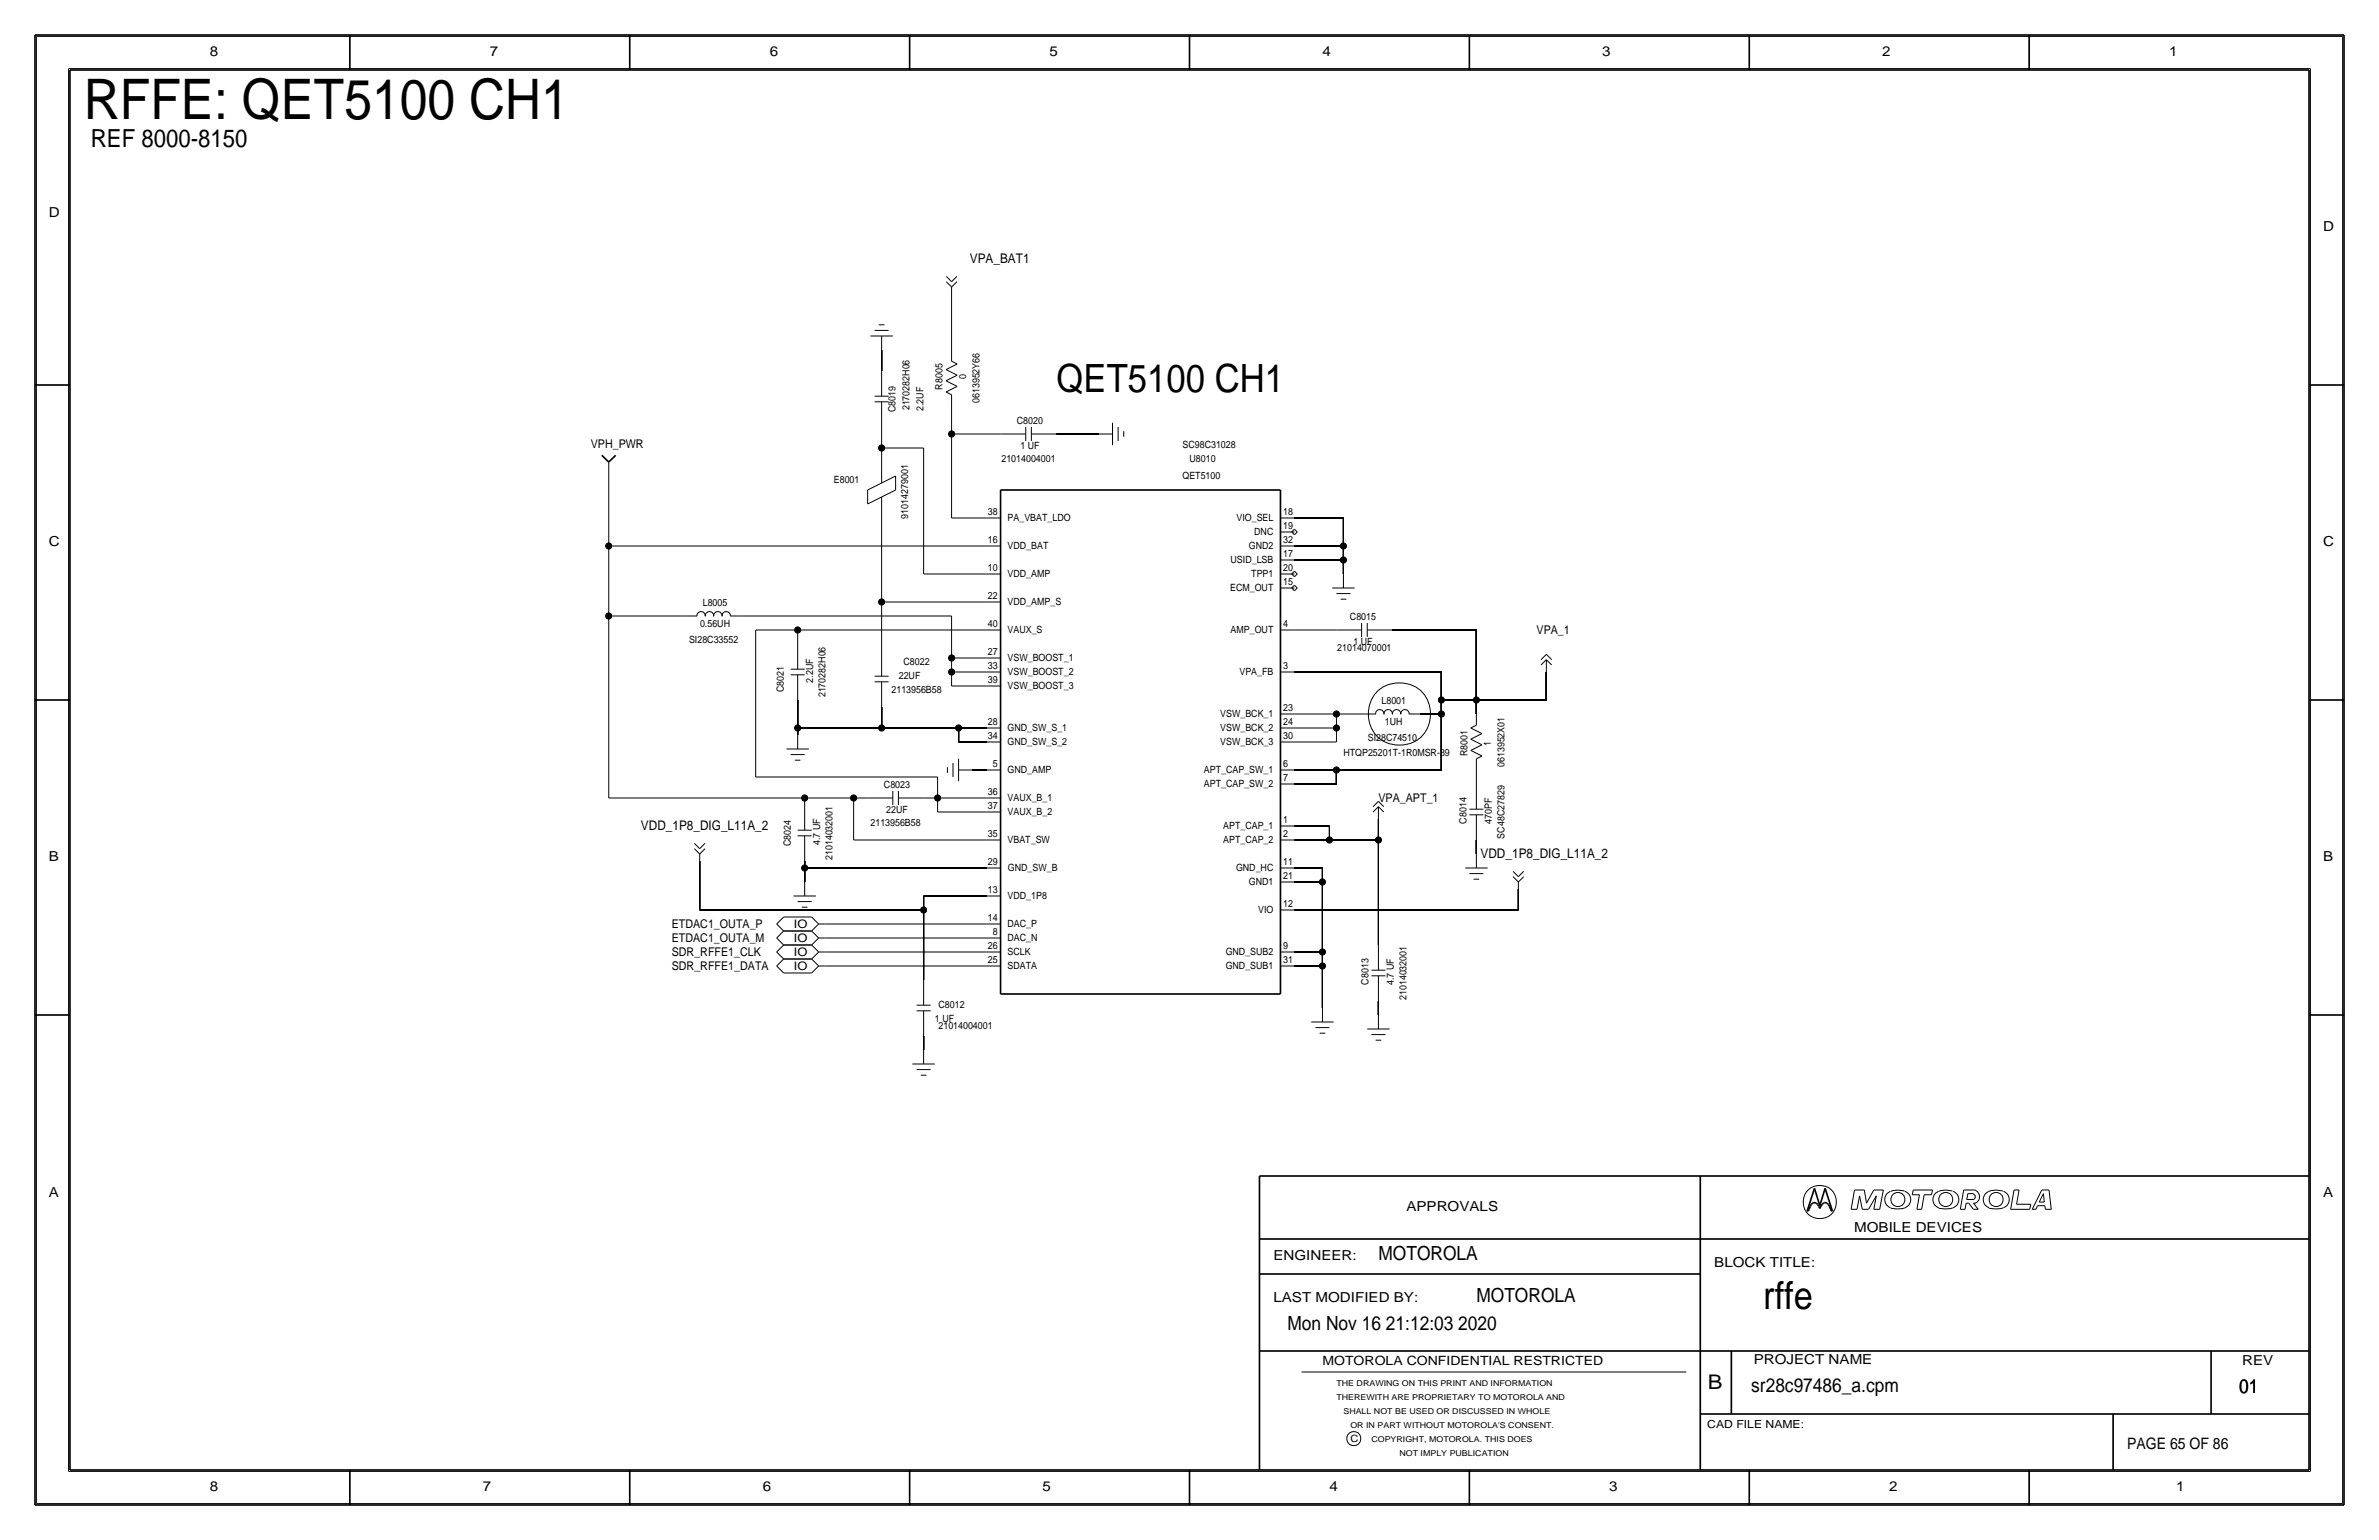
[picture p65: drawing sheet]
<svg xmlns="http://www.w3.org/2000/svg" width="432mm" height="279mm" viewBox="0 0 432 279" stroke-linecap="round" stroke-linejoin="round" font-family="sans-serif">
<defs><g id="words">
<text font-size="10.1" x="15.2" y="21.6">RFFE: QET5100 CH1</text>
<text font-size="7.1" x="191.8" y="71.1">QET5100 CH1</text>
<text font-size="7" x="320" y="237.5">rffe</text>
<text font-size="4.5" x="16.5" y="26.7">REF 8000-8150</text>
<text font-size="3.7" x="310" y="252.1">B</text>
<g font-size="3.5">
<text x="250.2" y="228.6">MOTOROLA</text>
<text x="268" y="236.2">MOTOROLA</text>
<text x="233.7" y="241.3">Mon Nov 16 21:12:03 2020</text>
<text x="317.9" y="252.6">sr28c97486_a.cpm</text>
<text x="406.4" y="252.7">01</text>
</g>
<text font-size="2.9" x="386.1" y="262.9">PAGE 65 OF 86</text>
<g font-size="2.5">
<text x="38.1" y="10.2">8</text>
<text x="88.9" y="10.2">7</text>
<text x="139.7" y="10.2">6</text>
<text x="190.5" y="10.2">5</text>
<text x="240" y="10.2">4</text>
<text x="290.8" y="10.2">3</text>
<text x="341.6" y="10.2">2</text>
<text x="393.7" y="10.2">1</text>
<text x="8.9" y="39.4">D</text>
<text x="421.6" y="41.9">D</text>
<text x="8.9" y="99.1">C</text>
<text x="421.6" y="99.1">C</text>
<text x="8.9" y="156.2">B</text>
<text x="421.6" y="156.2">B</text>
<text x="8.9" y="217.2">A</text>
<text x="255.3" y="219.7">APPROVALS</text>
<text x="421.6" y="217.2">A</text>
<text x="336.5" y="223.5">MOBILE DEVICES</text>
<text x="231.1" y="228.6">ENGINEER:</text>
<text x="311.1" y="229.9">BLOCK TITLE:</text>
<text x="231.1" y="236.2">LAST MODIFIED BY:</text>
<text x="318.3" y="247.5">PROJECT NAME</text>
<text x="407" y="247.6">REV</text>
<text x="38.1" y="270.5">8</text>
<text x="87.6" y="270.5">7</text>
<text x="138.4" y="270.5">6</text>
<text x="189.2" y="270.5">5</text>
<text x="241.3" y="270.5">4</text>
<text x="292.1" y="270.5">3</text>
<text x="342.9" y="270.5">2</text>
<text x="395" y="270.5">1</text>
</g>
<g font-size="2.4">
<text x="176" y="47.8">VPA_BAT1</text>
<text x="116.3" y="150.6">VDD_1P8_DIG_L11A_2</text>
<text x="268.7" y="155.7">VDD_1P8_DIG_L11A_2</text>
</g>
<text font-size="2.3" x="240" y="247.6">MOTOROLA CONFIDENTIAL RESTRICTED</text>
<g font-size="2.2">
<text x="107.2" y="81.3">VPH_PWR</text>
<text x="278.9" y="115.1">VPA_1</text>
<text x="250.2" y="145.5">VPA_APT_1</text>
<text x="121.9" y="168.4">ETDAC1_OUTA_P</text>
<text x="121.9" y="173.5">SDR_RFFE1_CLK</text>
<text x="121.9" y="170.9">ETDAC1_OUTA_M</text>
<text x="121.9" y="176">SDR_RFFE1_DATA</text>
</g>
<g font-size="2.1">
<text x="144.1" y="170.9">IO</text>
<text x="144.1" y="168.4">IO</text>
<text x="144.1" y="173.4">IO</text>
<text x="144.1" y="176">IO</text>
</g>
<text font-size="2" x="309.9" y="259.1">CAD FILE NAME:</text>
<g font-size="1.8">
<text x="171.1" y="70.7" transform="rotate(-90 171.1 70.7)">R8005</text>
<text x="175.4" y="68.8" transform="rotate(-90 175.4 68.8)">0</text>
<text x="162.6" y="74.8" transform="rotate(-90 162.6 74.8)">C8019</text>
<text x="165.1" y="74.5" transform="rotate(-90 165.1 74.5)">2170282H06</text>
<text x="167.6" y="74.6" transform="rotate(-90 167.6 74.6)">2.2UF</text>
<text x="177.8" y="73.1" transform="rotate(-90 177.8 73.1)">0613952Y66</text>
<text x="184.6" y="77">C8020</text>
<text x="181.8" y="83.8">21014004001</text>
<text x="185.2" y="81.5">1 UF</text>
<text x="214.6" y="81.3">SC98C31028</text>
<text x="215.9" y="83.8">U8010</text>
<text x="151.3" y="87.6">E8001</text>
<text x="214.6" y="86.9">QET5100</text>
<text x="164.8" y="94.1" transform="rotate(-90 164.8 94.1)">91014279001</text>
<text x="179.3" y="93.5">38</text>
<text x="182.9" y="94.6">PA_VBAT_LDO</text>
<text x="224.4" y="94.6">VIO_SEL</text>
<text x="232.9" y="93.5">18</text>
<text x="179.3" y="98.6">16</text>
<text x="182.9" y="99.7">VDD_BAT</text>
<text x="226.7" y="99.7">GND2</text>
<text x="227.7" y="97.1">DNC</text>
<text x="232.9" y="101.1">17</text>
<text x="232.9" y="96">19</text>
<text x="232.9" y="98.6">32</text>
<text x="179.3" y="103.6">10</text>
<text x="182.9" y="104.7">VDD_AMP</text>
<text x="223.3" y="107.3">ECM_OUT</text>
<text x="223.4" y="102.2">USID_LSB</text>
<text x="227.1" y="104.7">TPP1</text>
<text x="232.9" y="103.6">20</text>
<text x="232.9" y="106.2">15</text>
<text x="127.1" y="113.8">0.56UH</text>
<text x="127.6" y="110">L8005</text>
<text x="179.3" y="108.7">22</text>
<text x="179.3" y="113.8">40</text>
<text x="182.9" y="109.8">VDD_AMP_S</text>
<text x="232.9" y="113.8">4</text>
<text x="245" y="112.5">C8015</text>
<text x="125.1" y="116.6">SI28C33552</text>
<text x="179.3" y="118.9">27</text>
<text x="182.9" y="114.9">VAUX_S</text>
<text x="182.9" y="120">VSW_BOOST_1</text>
<text x="223.4" y="114.9">AMP_OUT</text>
<text x="242.7" y="118.1">21014070001</text>
<text x="245.7" y="117.1">1 UF</text>
<text x="142.2" y="125.6" transform="rotate(-90 142.2 125.6)">C8021</text>
<text x="147.6" y="123.9" transform="rotate(-90 147.6 123.9)">2.2UF</text>
<text x="161.8" y="125.7">2113956B58</text>
<text x="163.1" y="123.2">22UF</text>
<text x="164" y="120.6">C8022</text>
<text x="179.3" y="124">39</text>
<text x="179.3" y="121.4">33</text>
<text x="182.9" y="125.1">VSW_BOOST_3</text>
<text x="182.9" y="122.5">VSW_BOOST_2</text>
<text x="225" y="122.5">VPA_FB</text>
<text x="232.9" y="121.4">3</text>
<text x="149.9" y="126.5" transform="rotate(-90 149.9 126.5)">2170282H06</text>
<text x="179.3" y="131.6">28</text>
<text x="221.5" y="130.1">VSW_BCK_1</text>
<text x="232.9" y="131.6">24</text>
<text x="232.9" y="129">23</text>
<text x="250.7" y="127.8">L8001</text>
<text x="251.4" y="131.6">1UH</text>
<text x="179.3" y="134.1">34</text>
<text x="182.9" y="135.2">GND_SW_S_2</text>
<text x="182.9" y="132.7">GND_SW_S_1</text>
<text x="221.5" y="135.2">VSW_BCK_3</text>
<text x="221.5" y="132.7">VSW_BCK_2</text>
<text x="232.9" y="134.1">30</text>
<text x="243.8" y="137.2">HTQP25201T-1R0MSR-39</text>
<text x="248.3" y="134.4">SI28C74510</text>
<text x="266.3" y="137.2" transform="rotate(-90 266.3 137.2)">R8001</text>
<text x="270.6" y="135.3" transform="rotate(-90 270.6 135.3)">1</text>
<text x="160.4" y="143">C8023</text>
<text x="180.2" y="139.1">5</text>
<text x="182.9" y="140.3">GND_AMP</text>
<text x="218.5" y="142.8">APT_CAP_SW_2</text>
<text x="218.5" y="140.3">APT_CAP_SW_1</text>
<text x="232.9" y="141.7">7</text>
<text x="232.9" y="139.1">6</text>
<text x="273.1" y="139.2" transform="rotate(-90 273.1 139.2)">0613952X01</text>
<text x="158" y="149.9">2113956B58</text>
<text x="160.8" y="147.6">22UF</text>
<text x="179.3" y="144.2">36</text>
<text x="179.3" y="146.8">37</text>
<text x="182.9" y="147.9">VAUX_B_2</text>
<text x="182.9" y="145.3">VAUX_B_1</text>
<text x="232.9" y="149.3">1</text>
<text x="266.2" y="149.4" transform="rotate(-90 266.2 149.4)">C8014</text>
<text x="270.8" y="149.4" transform="rotate(-90 270.8 149.4)">470PF</text>
<text x="143.5" y="153.5" transform="rotate(-90 143.5 153.5)">C8024</text>
<text x="148.8" y="153.3" transform="rotate(-90 148.8 153.3)">4.7 UF</text>
<text x="179.3" y="151.9">35</text>
<text x="182.9" y="153">VBAT_SW</text>
<text x="222" y="150.5">APT_CAP_1</text>
<text x="222" y="153">APT_CAP_2</text>
<text x="232.9" y="151.9">2</text>
<text x="273.1" y="152.2" transform="rotate(-90 273.1 152.2)">SC48C27829</text>
<text x="151.1" y="156.1" transform="rotate(-90 151.1 156.1)">21014032001</text>
<text x="179.3" y="157">29</text>
<text x="182.9" y="158.1">GND_SW_B</text>
<text x="224.3" y="158.1">GND_HC</text>
<text x="226.7" y="160.6">GND1</text>
<text x="232.9" y="157">11</text>
<text x="232.9" y="159.5">21</text>
<text x="179.3" y="167.1">14</text>
<text x="179.3" y="162.1">13</text>
<text x="182.9" y="163.2">VDD_1P8</text>
<text x="228.4" y="165.7">VIO</text>
<text x="232.9" y="164.6">12</text>
<text x="179.3" y="172.2">26</text>
<text x="180.2" y="169.7">8</text>
<text x="182.9" y="173.3">SCLK</text>
<text x="182.9" y="170.8">DAC_N</text>
<text x="182.9" y="168.2">DAC_P</text>
<text x="222.5" y="173.3">GND_SUB2</text>
<text x="232.9" y="172.2">9</text>
<text x="179.3" y="174.8">25</text>
<text x="182.9" y="175.9">SDATA</text>
<text x="222.5" y="175.9">GND_SUB1</text>
<text x="232.9" y="174.8">31</text>
<text x="248.4" y="178.6" transform="rotate(-90 248.4 178.6)">C8013</text>
<text x="253" y="178.7" transform="rotate(-90 253 178.7)">4.7 UF</text>
<text x="169.7" y="185.4">1 UF</text>
<text x="170.3" y="182.9">C8012</text>
<text x="255.3" y="181.5" transform="rotate(-90 255.3 181.5)">21014032001</text>
<text x="170.3" y="186.7">21014004001</text>
<text x="245.1" y="261.6">C</text>
</g>
<g font-size="1.5">
<text x="242.6" y="251.5">THE DRAWING ON THIS PRINT AND INFORMATION</text>
<text x="242.6" y="254">THEREWITH ARE PROPRIETARY TO MOTOROLA AND</text>
<text x="243.8" y="256.5">SHALL NOT BE USED OR DISCUSSED IN WHOLE</text>
<text x="245.1" y="259.1">OR IN PART WITHOUT MOTOROLA'S CONSENT.</text>
<text x="248.9" y="261.6">COPYRIGHT, MOTOROLA. THIS DOES</text>
<text x="254" y="264.2">NOT IMPLY PUBLICATION</text>
</g>
</g></defs>
<!-- layer: Nets -->
<g fill="none" stroke="#000" stroke-width=".18">
<path d="M172.7 53.3v10.2zM160 63.5v3.8zM160 77.5v3.8zM172.7 78.7v15.3zM172.7 73.7v5zM172.7 78.7h8.9zM191.8 78.7h7.6zM110.5 99.1v12.7zM110.5 86.4v12.7zM110.5 99.1h68.6zM160 94v15.2zM160 81.3v2.5z"/>
<path d="M160 81.3h7.6zM167.6 81.3v22.8zM172.7 94h6.4zM234.9 94h8.9zM234.9 99.1h8.9zM243.8 99.1v2.5zM243.8 94v5.1zM110.5 111.8v33zM110.5 111.8h14zM134.6 111.8h38.1zM137.2 114.3v26.7zM137.2 114.3h7.6z"/>
<path d="M144.8 114.3v2.5zM144.8 114.3h34.3zM160 109.2v8.9zM160 109.2h19.1zM167.6 104.1h11.5zM172.7 119.4v2.5zM172.7 111.8v7.6zM172.7 119.4h6.4zM234.9 101.6h8.9zM234.9 114.3h7.7zM243.8 101.6v2.5zM252.7 114.3h15.3z"/>
<path d="M268 114.3v12.7zM144.8 132.1v1.2zM144.8 127v5.1zM144.8 132.1h15.2zM160 128.3v3.8zM160 132.1h14zM172.7 121.9v2.6zM172.7 121.9h6.4zM172.7 124.5h6.4zM174 132.1h5.1zM174 132.1v2.5zM174 134.6h5.1z"/>
<path d="M176.5 139.7h2.6zM234.9 139.7h7.7zM234.9 134.6h7.7zM234.9 129.5h7.7zM235 132.1h7.6zM235 121.9h26.6zM242.6 139.7v2.5zM242.6 139.7h19zM242.6 132.1v2.5zM242.6 129.5v2.6zM242.6 129.5h5zM249.8 125.7a5.7 5.7 0 0 1 9.8 2.8 5.6 5.6 0 0 1-5.1 6.7 5.6 5.6 0 0 1-6.1-5.7 5.8 5.8 0 0 1 1.4-3.8z"/>
<path d="M257.8 129.5h3.8zM261.6 129.5v10.2zM261.6 127v2.5zM261.6 121.9v5.1zM261.6 127h6.4zM268 139.7v2.5zM268 127v2.5zM268 127h12.7zM280.7 121.9v5.1zM110.5 144.8h35.5zM127 156.2v8.9zM137.2 141h33z"/>
<path d="M146 157.5v2.5zM146 156.2v1.3zM146 157.5h33.1zM146 144.8v1.2zM146.1 144.8h8.8zM154.9 144.8v7.6zM154.9 144.8h2.6zM154.9 152.4h24.2zM167.6 144.8h2.6zM170.2 144.8v2.5zM170.2 141v3.8zM170.2 147.3h8.9z"/>
<path d="M170.2 144.8h8.9zM234.9 157.5h5.1zM234.9 149.9h6.4zM234.9 152.4h6.4zM235 142.2h7.6zM240 157.5v2.5zM241.3 149.9v2.5zM241.3 152.4h8.9zM250.2 152.4v19zM250.2 148.6v3.8zM268 152.4v2.5zM127 165.1h40.6z"/>
<path d="M149.9 172.7h29.2zM149.9 167.6h29.2zM149.9 175.3h29.2zM149.9 170.2h29.2zM167.6 162.6h11.5zM167.6 165.1v12.7zM167.6 162.6v2.5zM234.9 175.3h5.1zM234.9 172.7h5.1zM234.9 160h5.1zM234.9 165.1h40.7zM240 175.3v7.6z"/>
<path d="M240 172.7v2.6zM240 160v12.7zM275.6 161.3v3.8zM167.6 188v2.5zM250.2 181.6v2.5z"/>
</g>
<g fill="#000" stroke="#000" stroke-width=".18">
<circle cx="172.7" cy="78.7" r=".56"/>
<circle cx="110.5" cy="99.1" r=".56"/>
<circle cx="160" cy="81.3" r=".56"/>
<circle cx="243.8" cy="99.1" r=".56"/>
<circle cx="110.5" cy="111.8" r=".56"/>
<circle cx="144.8" cy="114.3" r=".56"/>
<circle cx="160" cy="109.2" r=".56"/>
<circle cx="172.7" cy="119.4" r=".56"/>
<circle cx="243.8" cy="101.6" r=".56"/>
<circle cx="144.8" cy="132.1" r=".56"/>
<circle cx="160" cy="132.1" r=".56"/>
<circle cx="172.7" cy="121.9" r=".56"/>
<circle cx="174" cy="132.1" r=".56"/>
<circle cx="242.6" cy="129.5" r=".56"/>
<circle cx="242.6" cy="132.1" r=".56"/>
<circle cx="242.6" cy="139.7" r=".56"/>
<circle cx="261.6" cy="129.5" r=".56"/>
<circle cx="261.6" cy="127" r=".56"/>
<circle cx="268" cy="127" r=".56"/>
<circle cx="146" cy="157.5" r=".56"/>
<circle cx="146" cy="144.8" r=".56"/>
<circle cx="154.9" cy="144.8" r=".56"/>
<circle cx="170.2" cy="144.8" r=".56"/>
<circle cx="241.3" cy="152.4" r=".56"/>
<circle cx="250.2" cy="152.4" r=".56"/>
<circle cx="167.6" cy="165.1" r=".56"/>
<circle cx="240" cy="160" r=".56"/>
<circle cx="240" cy="175.3" r=".56"/>
<circle cx="240" cy="172.7" r=".56"/>
</g>
<!-- layer: Components -->
<g fill="none" stroke="#000" stroke-width=".18">
<path d="M158.7 59.9h2.6zM159.5 58.9h1zM171.8 50.1l.9 1zM171.8 51.1l.9 1zM172.7 51.1l1-1zM172.7 52.1l1-1zM172.7 52.1v1.2zM158 61h4.1zM158.7 72.9h2.6zM158.8 71.9h2.5zM160 67.3v4.6zM160 72.9v4.6z"/>
<path d="M160 61v2.5zM171.7 71.1l1 .5zM171.7 69.1l2 1zM171.7 69.1l2-1zM171.7 67.1l2-1.1zM171.7 71.1l2-1zM171.7 67.1l2 1zM172.7 63.5v2zM172.7 71.6v2.1zM172.7 65.5l1 .5zM181.6 78.7h4.6zM186.2 77.5v2.5z"/>
<path d="M187.2 78.7h4.6zM187.2 77.5v2.5zM199.4 78.7h2.5zM201.9 76.7v4.1zM202.9 77.5v2.5zM204 78.2v1zM110.5 83.8v2.6zM157.5 88.9v2.5zM157.5 88.9l5.1-2.5zM157.5 91.4l5.1-2.5zM160 90.2v3.8zM160 83.8v3.8z"/>
<path d="M162.6 86.4v2.5zM179.1 94h2.5zM179.1 99.1h2.5zM232.4 99.1h2.5zM232.4 96.5h2.5zM232.4 94h2.5zM234.4 96.5l.5-.5zM234.4 96.5l.5 .5zM234.9 96l.6 .5zM235.5 96.5l-.5 .5zM124.5 111.8h2zM126.5 111.8a.75 .75 0 0 1 .7-.8 .75 .75 0 0 1 .8 .8"/>
<path d="M128 111.8a.75 .75 0 0 1 .8-.8 .75 .75 0 0 1 .7 .8M129.5 111.8a.75 .75 0 0 1 .8-.8 .75 .75 0 0 1 .7 .8M131.1 111.8a.75 .75 0 0 1 .7-.8 .75 .75 0 0 1 .7 .8M132.6 111.8h2zM144.8 116.8v4.6zM160 118.1v4.6zM179.1 114.3h2.5zM179.1 119.4h2.5zM179.1 109.2h2.5zM179.1 104.1h2.5zM232.4 104.1h2.5zM232.4 101.6h2.5z"/>
<path d="M232.4 106.7h2.5zM232.4 114.3h2.5zM234.4 104.1l.5-.5zM234.4 106.7l.5-.5zM234.4 104.1l.5 .5zM234.4 106.7l.5 .5zM234.9 103.6l.6 .5zM234.9 106.2l.6 .5zM235.5 104.1l-.5 .5zM235.5 106.7l-.5 .5zM241.8 106.7h4.1zM242.6 114.3h4.5z"/>
<path d="M242.6 107.7h2.5zM243.3 108.7h1zM243.8 104.1v2.6zM247.1 113v2.6zM248.2 113v2.6zM248.2 114.3h4.5zM280.7 118.7l.9 1zM280.7 119.7l.9 1zM280.7 118.7l-1 1zM280.7 119.7v2.2zM142.7 135.9h4.1zM143.5 122.4h2.5z"/>
<path d="M143.5 136.9h2.5zM143.5 121.4h2.5zM144.3 137.9h1zM144.8 133.4v2.5zM144.8 122.4v4.6zM158.7 123.7h2.6zM158.8 122.7h2.5zM160 123.7v4.6zM172 139.2v1zM173 138.4v2.6zM174 139.7h2.5zM174 137.7v4z"/>
<path d="M179.1 124.5h2.5zM179.1 134.6h2.5zM179.1 121.9h2.5zM179.1 132.1h2.5zM179.1 139.7h2.5zM232.4 134.6h2.5zM232.4 132.1h2.5zM232.4 129.5h2.5zM232.4 139.7h2.5zM232.4 121.9h2.5zM247.6 129.5h2.1zM249.7 129.6a.75 .75 0 0 1 .7-.9 .75 .75 0 0 1 .8 .9"/>
<path d="M251.2 129.6a.75 .75 0 0 1 .7-.9 .75 .75 0 0 1 .8 .9M252.7 129.6a.75 .75 0 0 1 .8-.9 .75 .75 0 0 1 .7 .9M254.3 129.6a.75 .75 0 0 1 .7-.9 .75 .75 0 0 1 .7 .9M255.8 129.5h2zM267 132.1l1-.5zM267 134.1l2-1zM267 134.1l2 1zM267 136.1l2 1.1zM267 132.1l2 1zM267 136.1l2-1zM268 137.7v2zM268 129.5v2.1z"/>
<path d="M268 137.7l1-.5zM279.7 120.7l1-1zM126 153l1 1zM126 154l1 .9zM127 154l1-1zM127 154.9l1-.9zM127 154.9v1.3zM144.8 151.6h2.5zM144.8 150.6h2.5zM146 151.6v4.6zM146 146v4.6zM157.5 144.8h4.6z"/>
<path d="M162.1 143.5v2.5zM163.1 144.8h4.5zM163.1 143.5v2.5zM179.1 147.3h2.5zM179.1 144.8h2.5zM179.1 152.4h2.5zM179.1 157.5h2.5zM232.4 157.5h2.5zM232.4 142.2h2.5zM232.4 152.4h2.5zM232.4 149.9h2.5zM250.2 145.4l1 1z"/>
<path d="M250.2 146.4l1 .9zM250.2 145.4l-1 1zM250.2 146.4v2.2zM250.2 146.4l-1 .9zM265.9 157.5h4.1zM266.7 147.8h2.5zM266.7 158.5h2.5zM266.7 146.8h2.5zM267.5 159.5h1zM268 154.9v2.6zM268 147.8v4.6zM268 142.2v4.6z"/>
<path d="M274.6 158.1l1 1zM274.6 159.1l1 .9zM275.6 159.1l1-1zM141 170.2l1.2 1.2zM141 167.6l1.2 1.3zM141 175.3l1.2 1.2zM141 172.7l1.2 1.3zM142.2 168.9l-1.2 1.3zM142.2 166.4l-1.2 1.2zM142.2 174l-1.2 1.3zM142.2 171.4l-1.2 1.3zM142.2 171.4h5.1z"/>
<path d="M142.2 168.9h5.1zM142.2 166.4h5.1zM142.2 176.5h5.1zM142.2 174h5.1zM144 162.6h4.1zM144.8 163.6h2.5zM145.5 164.6h1.1zM146 160v2.6zM147.3 168.9l1.3 1.3zM147.3 166.4l1.3 1.2zM147.3 174l1.3 1.3zM147.3 171.4l1.3 1.3z"/>
<path d="M148.6 170.2h1.3zM148.6 170.2l-1.3 1.2zM148.6 167.6h1.3zM148.6 167.6l-1.3 1.3zM148.6 175.3h1.3zM148.6 175.3l-1.3 1.2zM148.6 172.7h1.3zM148.6 172.7l-1.3 1.3zM167.6 177.8v4.6zM179.1 172.7h2.5zM179.1 175.3h2.5zM179.1 167.6h2.5z"/>
<path d="M179.1 162.6h2.5zM179.1 170.2h2.5zM232.4 175.3h2.5zM232.4 160h2.5zM232.4 165.1h2.5zM232.4 172.7h2.5zM248.9 177h2.6zM248.9 176h2.6zM250.2 177v4.6zM250.2 171.4v4.6zM275.6 160l1-.9zM275.6 160v1.3z"/>
<path d="M165.6 193h4.1zM166.4 182.4h2.5zM166.4 194.1h2.5zM166.4 183.4h2.5zM167.1 195.1h1zM167.6 190.5v2.5zM167.6 183.4v4.6zM238 185.4h4.1zM238.8 186.4h2.5zM239.5 187.5h1zM240 182.9v2.5zM248.2 186.7h4z"/>
<path d="M248.9 187.7h2.6zM249.7 188.7h1zM250.2 184.2v2.5z"/>
</g>
<path d="M109.2 82.6l1.3 1.2zM110.5 83.8l1.3-1.2zM181.6 88.9v91.4zM181.6 88.9h50.8zM232.4 88.9v91.4zM181.6 180.3h50.8z" fill="none" stroke="#000" stroke-width=".3"/>
<!-- layer: Page Border and Title Block -->
<g fill="none" stroke="#000" stroke-width=".3">
<path d="M6.3 6.4v266.7zM6.4 6.4h419zM12.7 12.7h406.4zM12.7 12.7v254zM63.5 6.4v6.3zM114.3 6.4v6.3zM165.1 6.4v6.3zM215.9 6.3v6.4zM266.7 6.4v6.3zM317.5 6.4v6.3zM368.3 6.4v6.3zM419.1 12.7v254z"/>
<path d="M425.4 6.4v266.7zM6.3 69.8h6.4zM419.1 69.8h6.3zM6.3 127h6.4zM419.1 127h6.3zM6.3 184.1h6.4zM419.1 184.1h6.3zM228.6 213.4v53.3zM228.6 213.4h190.5zM308.6 213.4v53.3zM328 219.7h.2zM328.4 219.4l-.2 .3z"/>
<path d="M328.6 218.8l-.2 .6zM328.8 218.5l-.2 .3zM329 218.3l.2-.1zM329 218.3l-.2 .2zM329.2 218.2h.2zM329.3 215.6l-1.3 4.1zM329.3 215.6l1 3.1zM329.4 218.2l.2 .1zM329.6 218.3l.3 .2zM329.9 218.5l.2 .3zM330.1 218.8l.2 .5zM330.5 218.8l-.2 .5z"/>
<path d="M330.8 218.5l-.3 .3zM331 218.3l.2-.1zM331 218.3l-.2 .2zM331.2 218.2h.2zM331.3 215.6l1.3 4.1zM331.3 215.6l-1 3.1zM331.4 218.2l.2 .1zM331.6 218.3l.2 .2zM331.8 218.5l.2 .3zM332 218.8l.3 .6zM332.3 219.4l.1 .3zM332.4 219.7h.2z"/>
<path d="M228.6 231.1h80zM228.6 224.8h190.5zM228.6 245.1h190.5zM308.6 256.5h110.5zM314.2 245.1v11.4zM383.5 256.5v10.2zM401.3 245.1v11.4zM6.4 273h419zM12.7 266.7h406.4zM63.5 266.7v6.4zM114.3 266.7v6.4zM165.1 266.7v6.4z"/>
<path d="M215.9 266.7v6.3zM266.7 266.7v6.4zM317.5 266.7v6.4zM368.3 266.7v6.4z"/>
</g>
<g fill="none" stroke="#000" stroke-width=".18">
<path d="M6.6 6.6h418.6zM6.6 6.6v266.2zM12.4 12.4v254.6zM12.4 12.4h407zM419.4 12.4v254.6zM425.2 6.6v266.2zM336 219.4h1.1zM336.6 215.9h1.8zM336.6 215.9l-.6 3.5zM337.5 217l-.4 2.4zM337.5 217l.5 2.4zM338 219.4h1.1z"/>
<path d="M338.4 215.9l.4 2.4zM340.1 215.9l-1.3 2.4zM340.1 219.4h1.1zM340.1 215.9h1.7zM340.6 217l-.5 2.4zM340.6 217l-1.5 2.4zM341.8 215.9l-.6 3.5zM343.1 216.2a1.6 1.6 0 0 0-1 1.5 1.6 1.6 0 0 0 1.1 1.4M345.7 216.1h-.2a4 4 0 0 0-2.3 .1M345.7 219.2a5.1 5.1 0 0 1-2.5 0M345.7 216.2a1.59 1.59 0 0 1 1.1 1.5 1.59 1.59 0 0 1-1.1 1.5M347.1 216.8h1.3z"/>
<path d="M347.3 215.9h3.5zM347.3 215.9l-.2 .9zM347.9 219.4h.9zM348.4 216.8l-.5 2.6zM349.2 216.8l-.4 2.6zM349.2 216.8h1.4zM350.8 215.9l-.2 .9zM354.4 216.1a3.1 3.1 0 0 0-3.3 .7 1.62 1.62 0 0 0 .8 2.3M354.4 219.2a5.1 5.1 0 0 1-2.5 0M354.5 216.2a1.59 1.59 0 0 1 1 1.5 1.59 1.59 0 0 1-1 1.5M355.8 219.4h.9zM356.4 215.9h2.2z"/>
<path d="M356.4 215.9l-.6 3.5zM356.9 218.3l-.2 1.1zM356.9 218.3h.4zM357 217.6h1.2zM357.2 216.6l-.2 1zM357.2 216.6h1zM357.3 218.3l.9 1.1zM358.1 216.7a.5 .5 0 0 1 .4 .4 .5 .5 0 0 1-.4 .5M358.2 219.4h.9zM358.2 218.3l.9 1.1zM358.2 218.3h.4zM358.5 216a1.24 1.24 0 0 1 .8 1.1 1.24 1.24 0 0 1-.8 1.2"/>
<path d="M363.5 216.1a3.1 3.1 0 0 0-3.3 .7 1.62 1.62 0 0 0 .8 2.3M363.6 219.2a5.1 5.1 0 0 1-2.6 0M363.6 216.2a1.59 1.59 0 0 1 1.1 1.5 1.59 1.59 0 0 1-1.1 1.5M364.9 219.4h3.5zM365.6 215.9l-.7 3.5zM365.6 215.9h.9zM366 218.5h2.6zM366.5 215.9l-.5 2.6zM368.6 218.5l-.2 .9zM368.9 219.4h.6zM369.8 218.7l-.3 .7zM369.8 218.7h1.3z"/>
<path d="M370.1 218.1h.9zM370.6 215.9l-1.7 3.5zM370.6 215.9h1.3zM370.9 216.6l-.8 1.5zM370.9 216.6l.1 1.5zM371.1 218.7l.1 .7zM371.2 219.4h1.1zM371.9 215.9l.4 3.5zM236.2 248.9h69.9zM6.6 272.8h418.6zM12.4 267h407z"/>
<circle cx="330.3" cy="218.1" r="3"/>
<circle cx="344.5" cy="217.6" r="1.28"/>
<circle cx="353.2" cy="217.6" r="1.28"/>
<circle cx="362.3" cy="217.6" r="1.28"/>
<circle cx="245.7" cy="261" r="1.28"/>
</g>
<use href="#words"/>
</svg>
